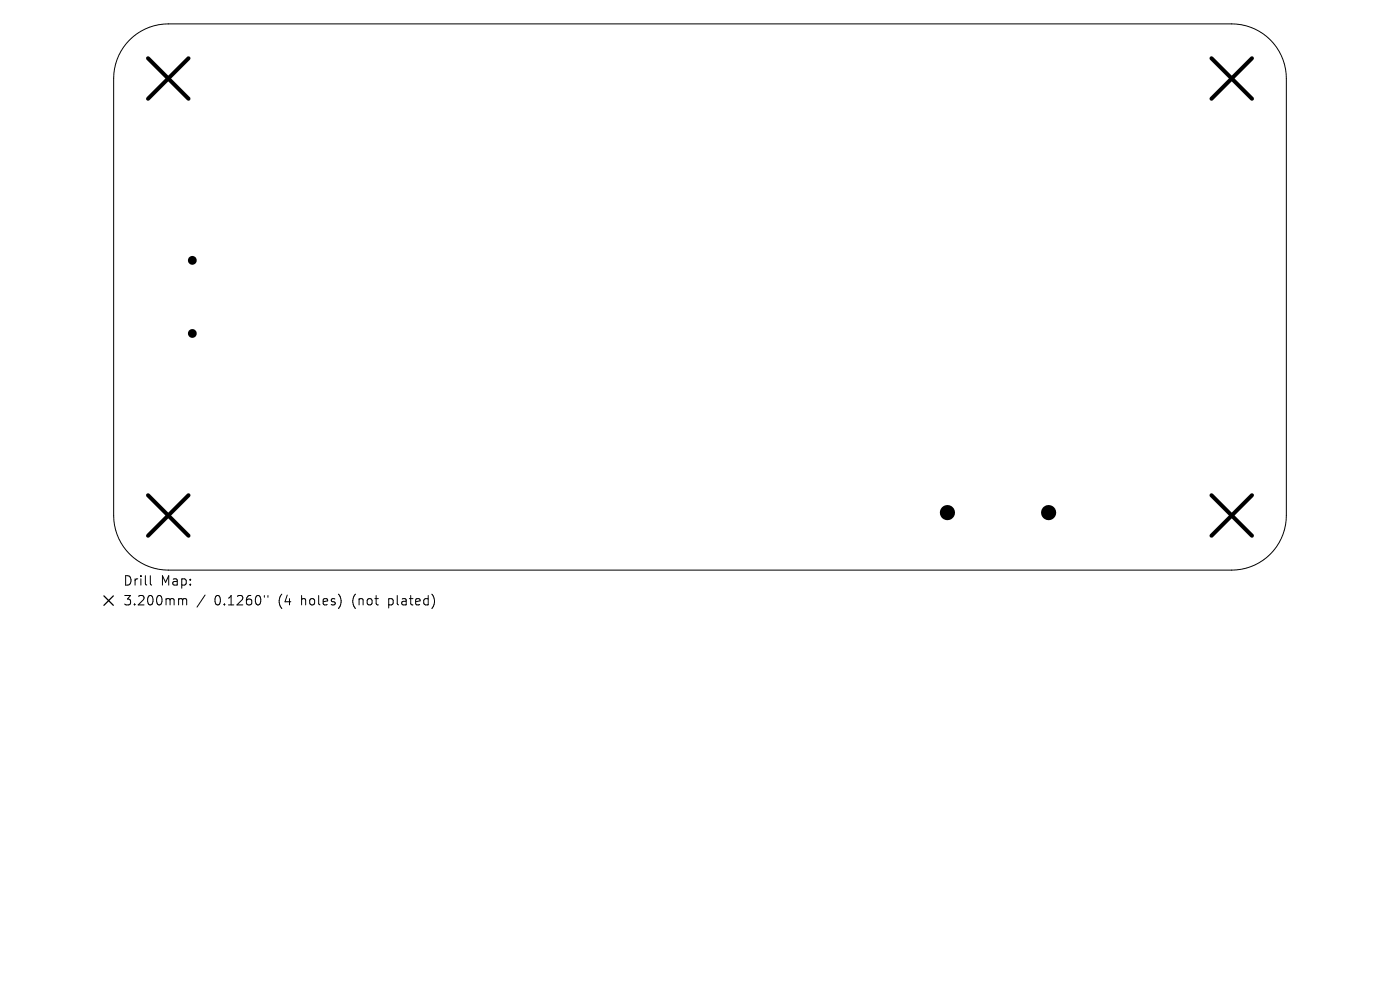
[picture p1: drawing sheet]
<svg xmlns="http://www.w3.org/2000/svg" width="297mm" height="210mm" viewBox="0 0 297 210" stroke-linecap="round" stroke-linejoin="round" font-family="sans-serif">
<defs><g id="words">
<g font-size="2.8">
<text x="26" y="124.5">Drill</text>
<text x="34.1" y="124.5">Map:</text>
<text x="26" y="128.7">3.200mm</text>
<text x="45.5" y="128.7">0.1260&quot;</text>
<text x="59.2" y="128.7">(4</text>
<text x="64.2" y="128.7">holes)</text>
<text x="75.2" y="128.7">(not</text>
<text x="83.1" y="128.7">plated)</text>
</g>
</g></defs>
<path d="M27.5 8.5a11.6 11.6 0 0 1 8.2-3.4h225.6a11.6 11.6 0 0 1 11.6 11.6v92.7a11.6 11.6 0 0 1-11.6 11.5h-225.6a11.6 11.6 0 0 1-11.6-11.5v-92.7a11.6 11.6 0 0 1 3.4-8.2zM31.9 122.1v1.7l.3 .3M38.2 127l.5 .1v.2M38.7 127.3l.3-.3 .5 .1 .1 1.2M38.7 127.3v1M43.5 126.2l-1.7 2.6M56.1 126.3v.4M56.8 126.3v.4" fill="none" stroke="#000" stroke-width=".21"/>
<g fill="#000">
<circle cx="40.8" cy="55.2" r=".94"/>
<circle cx="40.8" cy="70.7" r=".94"/>
<circle cx="201" cy="108.7" r="1.61"/>
<circle cx="222.5" cy="108.7" r="1.61"/>
</g>
<path d="M31.4 12.4l8.6 8.5M40 12.4l-8.6 8.5M257 12.4l8.6 8.5M265.6 12.4l-8.6 8.5M31.4 105.1l8.6 8.5M40 105.1l-8.6 8.5M257 105.1l8.6 8.5M265.6 105.1l-8.6 8.5" fill="none" stroke="#000" stroke-width=".86"/>
<path d="M22 126.4l2 2M24 126.4l-2 2" fill="none" stroke="#000" stroke-width=".27"/>
<use href="#words"/>
</svg>
